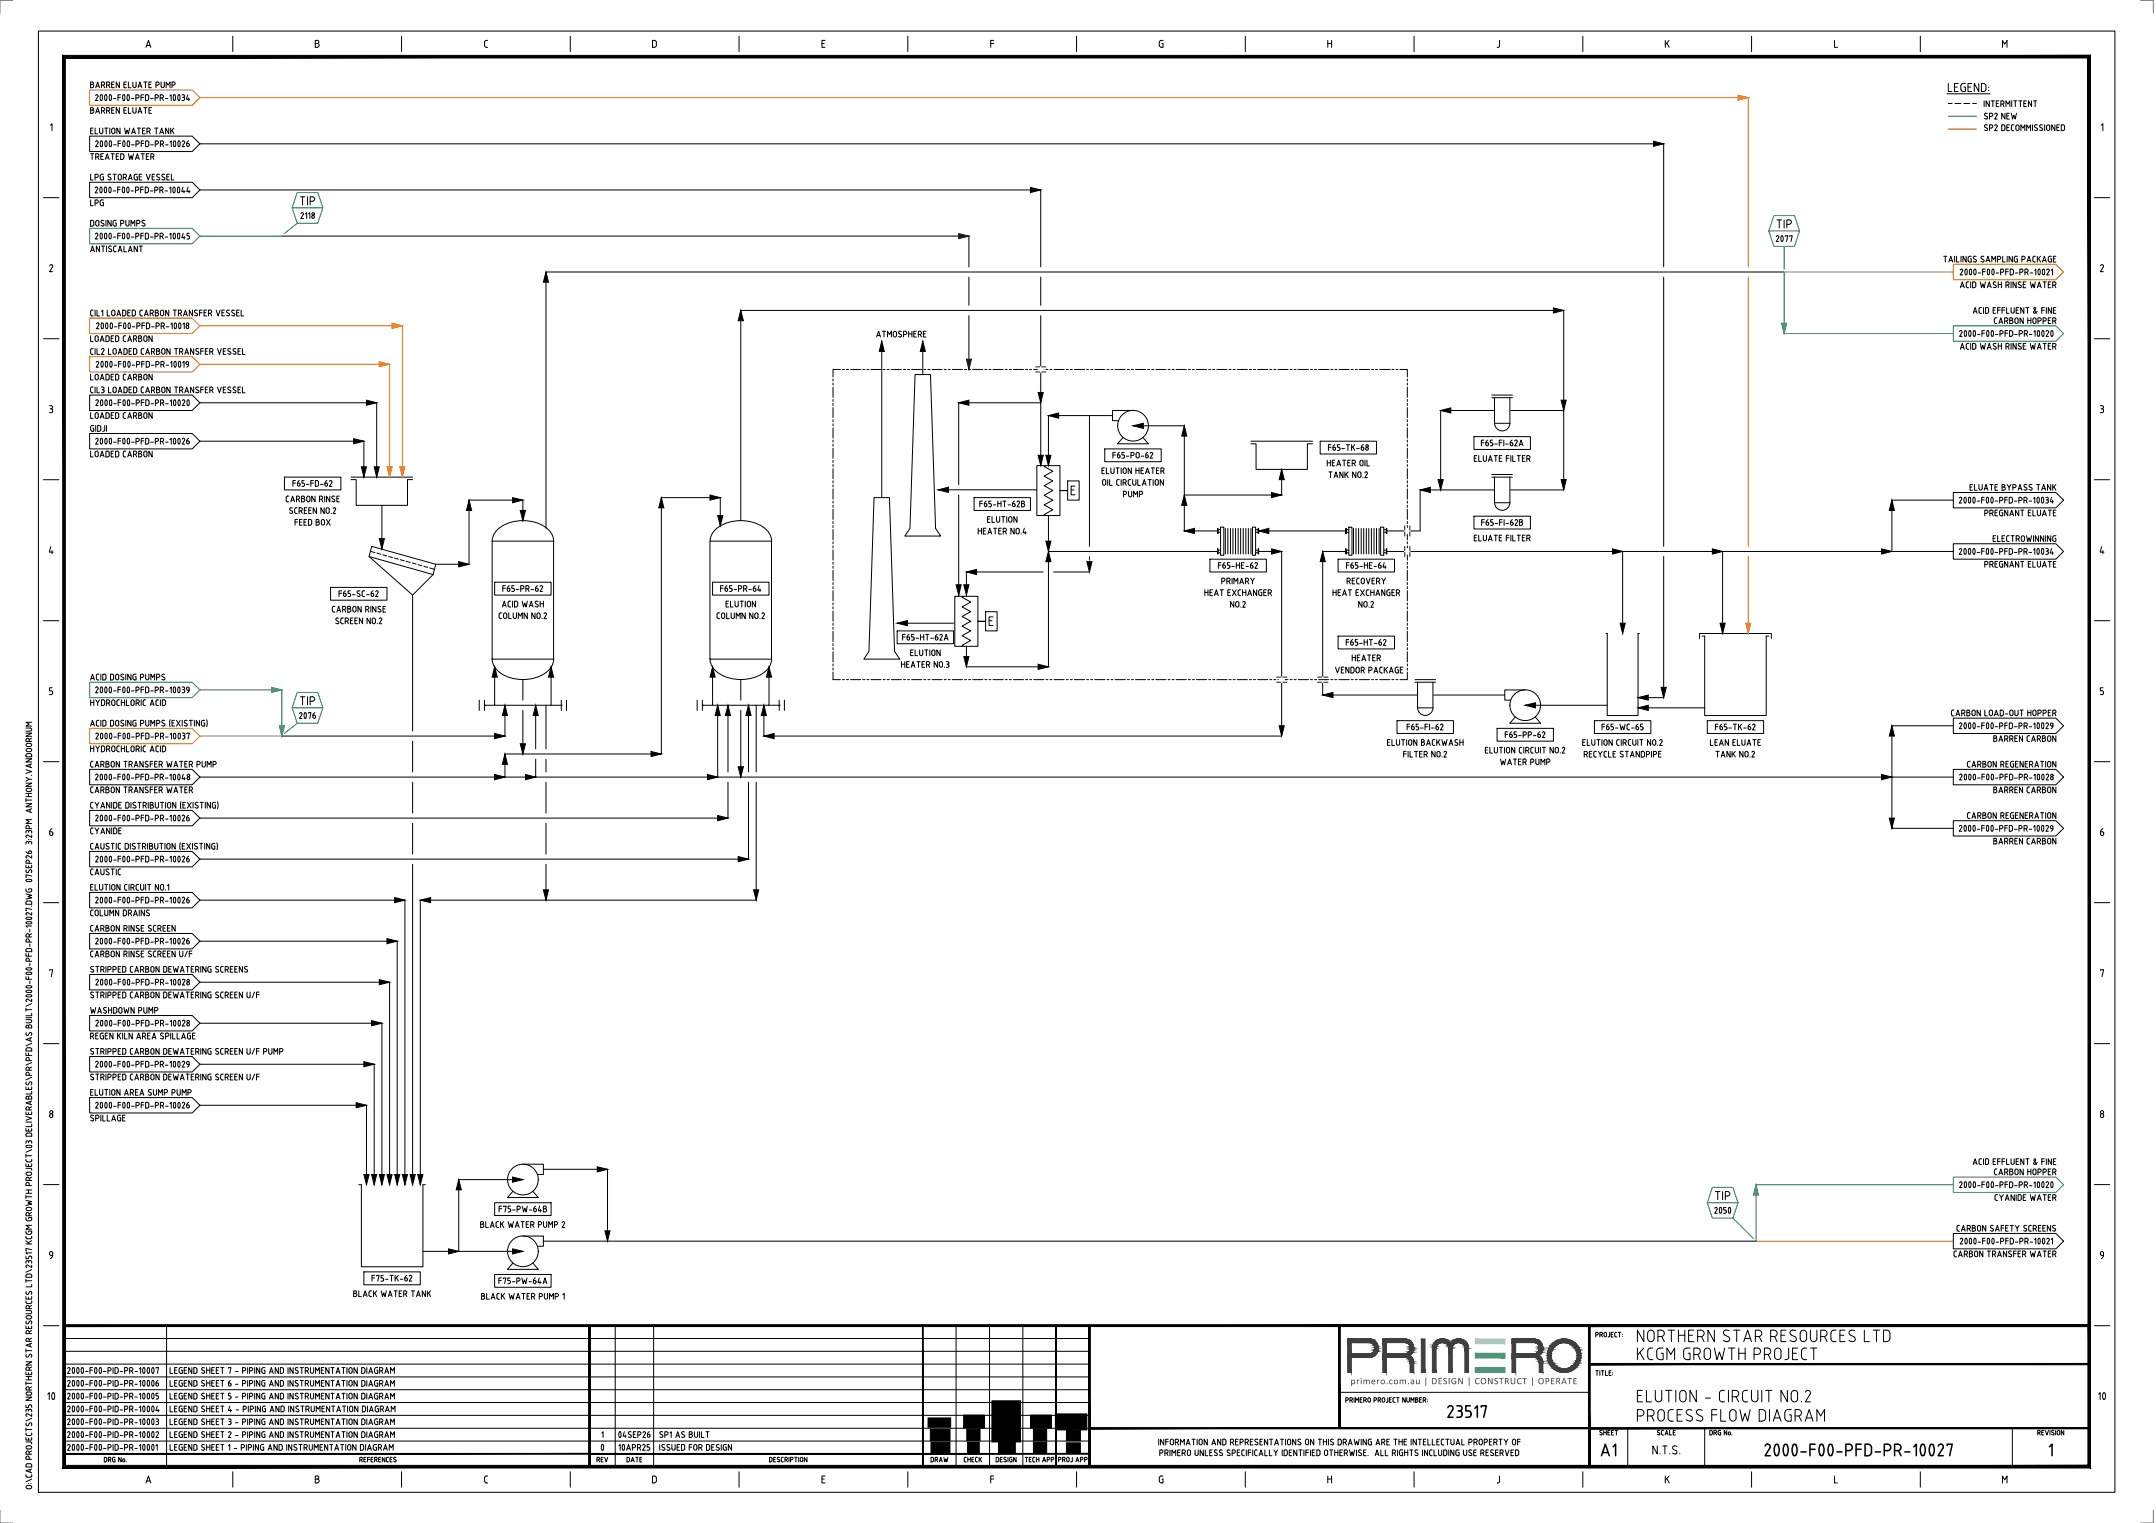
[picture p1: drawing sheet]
<svg xmlns="http://www.w3.org/2000/svg" width="841mm" height="594mm" viewBox="0 0 841 594" stroke-linecap="round" stroke-linejoin="round" font-family="sans-serif">
<defs><g id="words">
<g font-size="7.8">
<text x="638" y="523.6">NORTHERN STAR RESOURCES LTD</text>
<text x="638" y="530.6">KCGM GROWTH PROJECT</text>
<text x="638" y="547.1">ELUTION - CIRCUIT NO.2</text>
<text x="564" y="553.1">23517</text>
<text x="638" y="554.6">PROCESS FLOW DIAGRAM</text>
<text x="624" y="568.1">A1</text>
<text x="687.8" y="568.1">2000-F00-PFD-PR-10027</text>
<text x="798.7" y="568.1">1</text>
</g>
<g font-size="5.9">
<text x="417.3" y="193.2">E</text>
<text x="385.3" y="244.2">E</text>
</g>
<g font-size="5.5">
<text x="759.5" y="35.9">LEGEND:</text>
<text x="116.6" y="80.1">TIP</text>
<text x="692.7" y="89.1">TIP</text>
<text x="116.6" y="275.1">TIP</text>
<text x="668.7" y="468.1">TIP</text>
<text x="644.2" y="567.4">N.T.S.</text>
</g>
<g font-size="4.7">
<text x="56.6" y="18.6">A</text>
<text x="122.5" y="18.6">B</text>
<text x="188.6" y="18.6">C</text>
<text x="254.1" y="18.6">D</text>
<text x="320.2" y="18.6">E</text>
<text x="386" y="18.6">F</text>
<text x="451.7" y="18.6">G</text>
<text x="517.5" y="18.6">H</text>
<text x="583.6" y="18.6">J</text>
<text x="649.1" y="18.6">K</text>
<text x="715.1" y="18.6">L</text>
<text x="780.7" y="18.6">M</text>
<text x="19.2" y="51.1">1</text>
<text x="819.2" y="51.1">1</text>
<text x="18.9" y="106.1">2</text>
<text x="818.9" y="106.1">2</text>
<text x="18.9" y="161.1">3</text>
<text x="818.9" y="161.1">3</text>
<text x="18.8" y="216.1">4</text>
<text x="818.8" y="216.1">4</text>
<text x="18.9" y="271.1">5</text>
<text x="818.9" y="271.1">5</text>
<text x="18.9" y="326.1">6</text>
<text x="818.9" y="326.1">6</text>
<text x="18.9" y="381.1">7</text>
<text x="818.9" y="381.1">7</text>
<text x="18.9" y="436.1">8</text>
<text x="818.9" y="436.1">8</text>
<text x="18.9" y="491.1">9</text>
<text x="818.9" y="491.1">9</text>
<text x="18.2" y="546.1">10</text>
<text x="818.2" y="546.1">10</text>
<text x="56.6" y="578.6">A</text>
<text x="122.5" y="578.6">B</text>
<text x="188.6" y="578.6">C</text>
<text x="254.1" y="578.6">D</text>
<text x="320.2" y="578.6">E</text>
<text x="386" y="578.6">F</text>
<text x="451.7" y="578.6">G</text>
<text x="517.5" y="578.6">H</text>
<text x="583.6" y="578.6">J</text>
<text x="649.1" y="578.6">K</text>
<text x="715.1" y="578.6">L</text>
<text x="780.7" y="578.6">M</text>
</g>
<g font-size="3.9">
<text x="35" y="34.3">BARREN ELUATE PUMP</text>
<text x="36.9" y="39.3">2000-F00-PFD-PR-10034</text>
<text x="773.6" y="41.7">INTERMITTENT</text>
<text x="35" y="44.3">BARREN ELUATE</text>
<text x="773.7" y="46.5">SP2 NEW</text>
<text x="35" y="52.3">ELUTION WATER TANK</text>
<text x="773.7" y="51.1">SP2 DECOMMISSIONED</text>
<text x="36.9" y="57.3">2000-F00-PFD-PR-10026</text>
<text x="35" y="62.3">TREATED WATER</text>
<text x="35" y="70.3">LPG STORAGE VESSEL</text>
<text x="36.7" y="75.3">2000-F00-PFD-PR-10044</text>
<text x="35" y="80.4">LPG</text>
<text x="35" y="88.4">DOSING PUMPS</text>
<text x="117" y="85.4">2118</text>
<text x="36.8" y="93.4">2000-F00-PFD-PR-10045</text>
<text x="692.5" y="94.3">2077</text>
<text x="35" y="98.4">ANTISCALANT</text>
<text x="757.9" y="102.3">TAILINGS SAMPLING PACKAGE</text>
<text x="764.3" y="107.3">2000-F00-PFD-PR-10021</text>
<text x="764.4" y="112.4">ACID WASH RINSE WATER</text>
<text x="35" y="123.3">CIL1 LOADED CARBON TRANSFER VESSEL</text>
<text x="769.4" y="122.4">ACID EFFLUENT &amp; FINE</text>
<text x="37.3" y="128.4">2000-F00-PFD-PR-10018</text>
<text x="341.6" y="131.6">ATMOSPHERE</text>
<text x="764" y="131.3">2000-F00-PFD-PR-10020</text>
<text x="777.6" y="126.3">CARBON HOPPER</text>
<text x="35" y="133.4">LOADED CARBON</text>
<text x="764.4" y="136.4">ACID WASH RINSE WATER</text>
<text x="35" y="138.4">CIL2 LOADED CARBON TRANSFER VESSEL</text>
<text x="37.2" y="143.4">2000-F00-PFD-PR-10019</text>
<text x="35" y="148.4">LOADED CARBON</text>
<text x="35" y="153.3">CIL3 LOADED CARBON TRANSFER VESSEL</text>
<text x="37" y="158.3">2000-F00-PFD-PR-10020</text>
<text x="35" y="163.3">LOADED CARBON</text>
<text x="35" y="168.4">GIDJI</text>
<text x="36.9" y="173.4">2000-F00-PFD-PR-10026</text>
<text x="35" y="178.4">LOADED CARBON</text>
<text x="433.7" y="178.8">F65-PO-62</text>
<text x="517.8" y="175.8">F65-TK-68</text>
<text x="577.5" y="174">F65-FI-62A</text>
<text x="429.5" y="184.9">ELUTION HEATER</text>
<text x="517.4" y="181.9">HEATER OIL</text>
<text x="574.7" y="180.1">ELUATE FILTER</text>
<text x="113.9" y="189.8">F65-FD-62</text>
<text x="429.7" y="189.5">OIL CIRCULATION</text>
<text x="518" y="186.5">TANK NO.2</text>
<text x="768.1" y="191.4">ELUATE BYPASS TANK</text>
<text x="111.3" y="195.9">CARBON RINSE</text>
<text x="381.8" y="197.8">F65-HT-62B</text>
<text x="437.9" y="194">PUMP</text>
<text x="763.9" y="196.4">2000-F00-PFD-PR-10034</text>
<text x="112.6" y="200.5">SCREEN NO.2</text>
<text x="384.9" y="203.9">ELUTION</text>
<text x="773.9" y="201.4">PREGNANT ELUATE</text>
<text x="114.7" y="205">FEED BOX</text>
<text x="381.2" y="208.5">HEATER NO.4</text>
<text x="577.6" y="205.1">F65-FI-62B</text>
<text x="574.7" y="211.1">ELUATE FILTER</text>
<text x="777.1" y="211.3">ELECTROWINNING</text>
<text x="474.9" y="221.8">F65-HE-62</text>
<text x="524.8" y="221.8">F65-HE-64</text>
<text x="763.9" y="216.4">2000-F00-PFD-PR-10034</text>
<text x="773.9" y="221.4">PREGNANT ELUATE</text>
<text x="476.2" y="227.9">PRIMARY</text>
<text x="525.1" y="227.9">RECOVERY</text>
<text x="131.9" y="232.8">F65-SC-62</text>
<text x="195.7" y="230.9">F65-PR-62</text>
<text x="280.7" y="230.9">F65-PR-64</text>
<text x="469.6" y="232.5">HEAT EXCHANGER</text>
<text x="519.6" y="232.5">HEAT EXCHANGER</text>
<text x="129.3" y="238.9">CARBON RINSE</text>
<text x="195.6" y="236.9">ACID WASH</text>
<text x="282.8" y="236.9">ELUTION</text>
<text x="479.6" y="237">NO.2</text>
<text x="529.6" y="237">NO.2</text>
<text x="130.6" y="243.4">SCREEN NO.2</text>
<text x="194.3" y="241.4">COLUMN NO.2</text>
<text x="279.3" y="241.4">COLUMN NO.2</text>
<text x="351.7" y="249.8">F65-HT-62A</text>
<text x="524.8" y="251.9">F65-HT-62</text>
<text x="354.8" y="255.9">ELUTION</text>
<text x="527.1" y="257.9">HEATER</text>
<text x="351.3" y="260.4">HEATER NO.3</text>
<text x="520.6" y="262.7">VENDOR PACKAGE</text>
<text x="35" y="265.4">ACID DOSING PUMPS</text>
<text x="35" y="275.4">HYDROCHLORIC ACID</text>
<text x="36.9" y="270.4">2000-F00-PFD-PR-10039</text>
<text x="116.4" y="280.3">2076</text>
<text x="760.9" y="279.4">CARBON LOAD-OUT HOPPER</text>
<text x="35" y="283.4">ACID DOSING PUMPS (EXISTING)</text>
<text x="548.5" y="284.8">F65-FI-62</text>
<text x="586.8" y="287.8">F65-PP-62</text>
<text x="624.5" y="284.8">F65-WC-65</text>
<text x="668.8" y="284.8">F65-TK-62</text>
<text x="763.9" y="284.4">2000-F00-PFD-PR-10029</text>
<text x="35" y="293.4">HYDROCHLORIC ACID</text>
<text x="37" y="288.3">2000-F00-PFD-PR-10037</text>
<text x="540.9" y="290.9">ELUTION BACKWASH</text>
<text x="579" y="293.9">ELUTION CIRCUIT NO.2</text>
<text x="617" y="290.9">ELUTION CIRCUIT NO.2</text>
<text x="666.8" y="290.9">LEAN ELUATE</text>
<text x="777.4" y="289.4">BARREN CARBON</text>
<text x="35" y="299.4">CARBON TRANSFER WATER PUMP</text>
<text x="547.2" y="295.5">FILTER NO.2</text>
<text x="585" y="298.5">WATER PUMP</text>
<text x="617.6" y="295.5">RECYCLE STANDPIPE</text>
<text x="669" y="295.5">TANK NO.2</text>
<text x="767.1" y="299.4">CARBON REGENERATION</text>
<text x="36.9" y="304.3">2000-F00-PFD-PR-10048</text>
<text x="764" y="304.3">2000-F00-PFD-PR-10028</text>
<text x="35" y="309.4">CARBON TRANSFER WATER</text>
<text x="777.4" y="309.4">BARREN CARBON</text>
<text x="35" y="315.4">CYANIDE DISTRIBUTION (EXISTING)</text>
<text x="36.9" y="320.4">2000-F00-PFD-PR-10026</text>
<text x="767.1" y="319.4">CARBON REGENERATION</text>
<text x="35" y="325.4">CYANIDE</text>
<text x="763.9" y="324.4">2000-F00-PFD-PR-10029</text>
<text x="777.4" y="329.4">BARREN CARBON</text>
<text x="35" y="331.4">CAUSTIC DISTRIBUTION (EXISTING)</text>
<text x="35" y="341.4">CAUSTIC</text>
<text x="36.9" y="336.4">2000-F00-PFD-PR-10026</text>
<text x="35" y="347.4">ELUTION CIRCUIT NO.1</text>
<text x="36.9" y="352.4">2000-F00-PFD-PR-10026</text>
<text x="35" y="357.4">COLUMN DRAINS</text>
<text x="35" y="363.4">CARBON RINSE SCREEN</text>
<text x="36.9" y="368.4">2000-F00-PFD-PR-10026</text>
<text x="35" y="373.4">CARBON RINSE SCREEN U/F</text>
<text x="35" y="379.4">STRIPPED CARBON DEWATERING SCREENS</text>
<text x="35" y="389.4">STRIPPED CARBON DEWATERING SCREEN U/F</text>
<text x="37" y="384.4">2000-F00-PFD-PR-10028</text>
<text x="35" y="395.4">WASHDOWN PUMP</text>
<text x="37" y="400.4">2000-F00-PFD-PR-10028</text>
<text x="35" y="405.4">REGEN KILN AREA SPILLAGE</text>
<text x="35" y="411.4">STRIPPED CARBON DEWATERING SCREEN U/F PUMP</text>
<text x="36.9" y="416.4">2000-F00-PFD-PR-10029</text>
<text x="35" y="421.4">STRIPPED CARBON DEWATERING SCREEN U/F</text>
<text x="35" y="427.4">ELUTION AREA SUMP PUMP</text>
<text x="35" y="437.4">SPILLAGE</text>
<text x="36.9" y="432.4">2000-F00-PFD-PR-10026</text>
<text x="769.4" y="454.4">ACID EFFLUENT &amp; FINE</text>
<text x="777.6" y="458.4">CARBON HOPPER</text>
<text x="764" y="463.4">2000-F00-PFD-PR-10020</text>
<text x="194.4" y="472.9">F75-PW-64B</text>
<text x="668.5" y="473.4">2050</text>
<text x="777.9" y="468.4">CYANIDE WATER</text>
<text x="187.1" y="478.9">BLACK WATER PUMP 2</text>
<text x="763" y="480.4">CARBON SAFETY SCREENS</text>
<text x="764.3" y="485.4">2000-F00-PFD-PR-10021</text>
<text x="761.9" y="490.4">CARBON TRANSFER WATER</text>
<text x="144.7" y="499.8">F75-TK-62</text>
<text x="194.2" y="500.9">F75-PW-64A</text>
<text x="137.6" y="505.9">BLACK WATER TANK</text>
<text x="187.5" y="506.9">BLACK WATER PUMP 1</text>
<text x="26" y="535.9">2000-F00-PID-PR-10007LEGEND SHEET 7 - PIPING AND INSTRUMENTATION DIAGRAM</text>
<text x="26" y="545.9">2000-F00-PID-PR-10005LEGEND SHEET 5 - PIPING AND INSTRUMENTATION DIAGRAM</text>
<text x="26" y="540.9">2000-F00-PID-PR-10006LEGEND SHEET 6 - PIPING AND INSTRUMENTATION DIAGRAM</text>
<text x="26" y="550.9">2000-F00-PID-PR-10004LEGEND SHEET 4 - PIPING AND INSTRUMENTATION DIAGRAM</text>
<text x="26" y="555.9">2000-F00-PID-PR-10003LEGEND SHEET 3 - PIPING AND INSTRUMENTATION DIAGRAM</text>
<text x="26" y="560.8">2000-F00-PID-PR-10002LEGEND SHEET 2 - PIPING AND INSTRUMENTATION DIAGRAM</text>
<text x="234.4" y="560.8">1</text>
<text x="240.9" y="560.8">04SEP26</text>
<text x="257" y="560.8">SP1 AS BUILT</text>
<text x="451.6" y="563.8">INFORMATION AND REPRESENTATIONS ON THIS DRAWING ARE THE INTELLECTUAL PROPERTY OF</text>
<text x="26" y="565.8">2000-F00-PID-PR-10001</text>
<text x="66" y="565.8">LEGEND SHEET 1 - PIPING AND INSTRUMENTATION DIAGRAM</text>
<text x="234.1" y="565.8">0</text>
<text x="241" y="565.8">10APR25</text>
<text x="257" y="565.8">ISSUED FOR DESIGN</text>
<text x="452" y="568">PRIMERO UNLESS SPECIFICALLY IDENTIFIED OTHERWISE. ALL RIGHTS INCLUDING USE RESERVED</text>
<text x="12.5" y="581.2" transform="rotate(-90 12.5 581.2)">O:\CAD PROJECTS\235 NORTHERN STAR RESOURCES LTD\23517 KCGM GROWTH PROJECT\03 DELIVERABLES\PR\PFD\AS BUILT\2000-F00-PFD-PR-10027.DWG 07SEP26 3:23PM ANTHONY.VANDOORNUM</text>
</g>
<text font-size="3.8" fill="#3f3f3f" x="526.8" y="539.9">primero.com.au | DESIGN | CONSTRUCT | OPERATE</text>
<g font-size="3.1">
<text x="622.2" y="521.6">PROJECT:</text>
<text x="622.2" y="536.6">TITLE:</text>
<text x="524.7" y="547.1">PRIMERO PROJECT NUMBER:</text>
<text x="623.7" y="559.8">SHEET</text>
<text x="646.2" y="559.8">SCALE</text>
<text x="666.7" y="559.8">DRG No.</text>
<text x="794.6" y="559.8">REVISION</text>
<text x="40.4" y="570.3">DRG No.</text>
<text x="140" y="570.3">REFERENCES</text>
<text x="232.6" y="570.3">REV</text>
<text x="244.3" y="570.3">DATE</text>
<text x="299.9" y="570.3">DESCRIPTION</text>
<text x="362.9" y="570.3">DRAW</text>
<text x="375.8" y="570.3">CHECK</text>
<text x="388.3" y="570.3">DESIGN</text>
<text x="399.6" y="570.3">TECH APP</text>
<text x="412.6" y="570.3">PROJ APP</text>
</g>
</g></defs>
<g fill="none" stroke="#000" stroke-width=".39">
<path d="M15 12.1h810v570h-810zM759.5 36.6h16.8M35 53.1h40l3 3-3 3h-40zM78 56.1h571v48M760 40.4h1.5M762.6 40.4h2.3M766.1 40.4h2.2M769.5 40.4h1.5M35 71.1h40l3 3-3 3h-40zM78 74.1h328v30M109.9 92.1h268.1v12M378 108.1v11"/>
<path d="M406 108.1v11M649 108.1v105M696 106.1h-483v100M344 133.1v61M360 133.1v13M378 123.1v21M406 123.1v58.5M35 154.1h40l3 3-3 3h-40zM78 157.1h68.9v29M325 147.8v.8M325 149.5v.7M325 151v4"/>
<path d="M325 155.8v.8M325 157.4v.8M325 159v3.9M327.8 144.1h-2.8v2.9M328.6 144.1h.8M330.2 144.1h.8M331.8 144.1h3.9M336.5 144.1h.9M338.2 144.1h.7M339.7 144.1h4M344.5 144.1h.8M346.1 144.1h.8"/>
<path d="M347.7 144.1h3.9M352.4 144.1h.8M354 144.1h.8M355.6 144.1h4M357 146.1h6l2 60 1.9 3h-13.9l2-3zM360.4 144.1h.7M361.9 144.1h.9M363.6 144.1h3.9M368.3 144.1h.8M369.9 144.1h.8M371.5 144.1h4M376.3 144.1h.7"/>
<path d="M377.8 144.1h.8M379.4 144.1h4M384.2 144.1h.8M385.8 144.1h.7M387.3 144.1h4M392.1 144.1h.8M393.7 144.1h.8M395.3 144.1h3.9M400 144.1h.9M401.7 144.1h.7M403.2 144.1h4M406 157.1h-32v32"/>
<path d="M408 144.1h.8M409.6 144.1h.8M411.2 144.1h3.9M415.9 144.1h.8M417.5 144.1h.8M419.1 144.1h4M423.9 144.1h.7M425.4 144.1h.9M427.1 144.1h3.9M431.8 144.1h.8M433.4 144.1h.8M435 144.1h4"/>
<path d="M439.8 144.1h.7M441.3 144.1h.8M442.9 144.1h4M447.7 144.1h.8M449.3 144.1h.7M450.8 144.1h4M455.6 144.1h.8M457.2 144.1h.8M458.8 144.1h3.9M463.5 144.1h.9M465.2 144.1h.7M466.7 144.1h4"/>
<path d="M471.5 144.1h.8M473.1 144.1h.8M474.7 144.1h3.9M479.4 144.1h.8M481 144.1h.8M482.6 144.1h4M487.4 144.1h.8M488.9 144.1h.9M490.6 144.1h3.9M495.3 144.1h.8M496.9 144.1h.8M498.5 144.1h4"/>
<path d="M503.3 144.1h.8M504.8 144.1h.8M506.4 144.1h4M511.2 144.1h.8M512.8 144.1h.8M514.3 144.1h4M519.1 144.1h.8M520.7 144.1h.8M522.3 144.1h4M527 144.1h.9M528.7 144.1h.8M530.2 144.1h4"/>
<path d="M535 144.1h.8M536.6 144.1h.8M538.2 144.1h4M542.9 144.1h.8M544.5 144.1h.8M546.1 144.1h2.9v2.9M549 147.8v.8M549 149.5v.7M549 151v4M549 155.8v.8M549 157.4v.8M549 159v3.9"/>
<path d="M582 155.1h8M582 154.1h8M583 155.1v10h6M589 155.1v10M35 169.1h40l3 3-3 3h-40zM78 172.1h63.9v14M325 163.7v.8M325 165.3v.8M325 166.9v4M325 171.7v.7M325 173.2v.8M325 174.9v3.9"/>
<path d="M325 179.6v.8M425 162.1v51M431 175.1h22v5h-22zM434 162.1h-25v19.5M438.1 170.7l-2.2 2.4h12.1l-2.1-2.4M442 160.1h-8v4h2.3M442 166.1h20v41h13M488 173.1h2v10h20v-10h2M488 172.1h24M515 172.1h22v5h-22zM549 163.7v.8M549 165.3v.8"/>
<path d="M549 166.9v4M549 171.7v.7M549 173.2v.8M549 174.9v3.9M549 179.6v.8M575 170.3h22v5h-22zM583 165.1a2.98 2.98 0 0 0 3 3 2.98 2.98 0 0 0 3-3M610 160.1h-48v31M111 186.1h22v5h-22zM136.9 187.1h2v10h20.1v-10h2M136.9 186.1h24.1M149 197.1v17"/>
<path d="M325 181.2v.8M325 182.8v3.9M325 187.6v.8M325 189.1v.8M325 190.7v4M325 195.5v.8M325 197.1v.8M325 198.6v4M341 194.1h6l2 60 2 3h-14l2-3zM366 191.1h38.5M374 193.1v39.5M380 194.1h22v5h-22z"/>
<path d="M404.5 181.6h9v19.5h-9zM407.9 181.6l-.6 .4 3.4 1.8-3.4 1.9 3.4 1.9-3.4 1.9 3.4 1.8-3.4 1.9 3.4 1.9-3.4 1.8 3.4 2-3.4 1.8 .7 .4M416.5 191.4h-3h3M500 183.1v10h-38M549 181.2v.8M549 182.8v3.9M549 187.6v.8M549 189.1v.8M549 190.7v4M549 195.5v.8M549 197.1v.8M549 198.6v4"/>
<path d="M582 186.1h8M582 185.1h8M583 186.1v10h6M583 196.1a2.98 2.98 0 0 0 3 3 2.98 2.98 0 0 0 3-3M589 186.1v10M762 195.1h-24v20M762 192.1h40l3 3-3 3h-40zM144 217.1l17 15M144.5 215.1l1.8 .4M147 215.7l1.5 .5M149.3 216.4l1.5 .4M151.6 217.1l1.5 .4"/>
<path d="M153.9 217.7l1.5 .4M156.2 218.3l1.5 .5M158.5 219l1.5 .4M160.8 219.6l1.5 .4M192 211.1a8.8 8.8 0 0 1 7.6-7.5 15.1 15.1 0 0 1 15 3.7 6 6 0 0 1 1.4 3.8M192 211.1h23.9v46h-23.9zM204 203.1v-8h-21v25h-13M276.9 211.1h24v46h-24zM277 211.1a8.8 8.8 0 0 1 7.7-7.5 15.1 15.1 0 0 1 14.9 3.7 6 6 0 0 1 1.4 3.8M281 205.1v-11h-23v100h-61v9M289 203.1v-82h321v70h-56v16h-13M325 203.4v.8"/>
<path d="M325 205v.8M325 206.6v4M325 211.3v.8M325 213v.8M325 214.5v4M325 219.3v.8M409 201.1v59h-32v-8M409 215.1h66M472 218.1h22v5h-22zM475 214.1l.1 2zM475 206.1l.1 2zM475.1 206.6h1"/>
<path d="M475.1 215.6h1M475.1 214.6h1M475.1 207.6h1M476.1 205.6h1.3v11h-1.3zM478 206.1v10M479 206.1v10M480 206.1v10M480.9 206.1v10M482 206.1v10M483 206.1v10M484 206.1v10M485 206.1v10"/>
<path d="M486 206.1v10M487 206.1v10M488 206.1v10M488.6 205.6h1.2v11h-1.2zM489.8 206.6h1M489.8 215.6h1M489.8 214.6h1M489.8 207.6h1M490.8 214.1h.2v2h-.2zM490.8 206.1h.2v2h-.2zM491 207.1h34M491 215.1h9v72h-202v-12"/>
<path d="M522 218.1h22v5h-22zM525 215.1h-9v56h71M525 214.1l.1 2zM525 206.1l.1 2zM525.1 206.6h1.1M525.1 215.6h1.1M525.1 214.6h1.1M525.1 207.6h1.1M526.2 205.6h1.2v11h-1.2zM528 206.1v10M529 206.1v10M530 206.1v10"/>
<path d="M531 206.1v10M532 206.1v10M533 206.1v10M534 206.1v10M535 206.1v10M536 206.1v10M537 206.1v10M538 206.1v10M538.6 205.6h1.2v11h-1.2zM539.8 206.6h1M539.8 215.6h1M539.8 214.6h1"/>
<path d="M539.8 207.6h1M540.8 214.1l.2 2zM540.8 206.1l.2 2zM541 215.1h221M549 203.4v.8M549 205v.8M549 206.6v4M549 211.3v.8M549 213v.8M549 214.5v4M549 219.3v.8M575 201.4h22v4.9h-22z"/>
<path d="M633 215.1v32M649 217.1v55h-10M672 215.1v32M762 212.1h40l3 3-3 3h-40zM128.9 229.1h22.1v5h-22.1zM161 232.1v53M163.1 220.3l1.5 .4M165.4 220.9l1.5 .4M167.6 221.5l1.8 .6M170 220.1l-25-7-1 4 25 7M170 220.1l-1 4-8 8M193 227.1h22v5h-22z"/>
<path d="M278 227.1h22v5h-22zM325 220.9v.8M325 222.5v4M325 227.2v.8M325 228.8v.8M325 230.4v4M325 235.2v.8M325 236.7v.8M325 238.4v3.9M372.4 232.6h9.1v19.5h-9.1zM375.9 232.6l-.6 .4 3.4 1.8-3.4 1.9 3.4 1.9-3.4 1.9 3.4 1.8-3.4 1.9 3.4 1.9-3.4 1.9 3.4 1.8-3.4 1.9 .7 .4M407 223.1h-30v9"/>
<path d="M411 223.1h14M549 220.9v.8M549 222.5v4M549 227.2v.8M549 230.4v4M549 235.2v.8M549 236.7v.8M549 238.4v3.9M192 257.1a8.8 8.8 0 0 0 7.6 7.4 15.1 15.1 0 0 0 15-3.7 6 6 0 0 0 1.4-3.7M277 257.1a8.8 8.8 0 0 0 7.7 7.4 15.1 15.1 0 0 0 14.9-3.7 6 6 0 0 0 1.4-3.7M325 243.1v.8M325 244.7v.8"/>
<path d="M325 246.3v3.9M325 251.1v.8M325 252.6v.8M325 254.2v4M325 259v.8M350 243.1h22M350 246.1h22v5h-22zM384.5 242.4h-3h3M522 248.1h22v5h-22zM549 243.1v.8M549 244.7v.8M549 246.3v3.9"/>
<path d="M549 251.1v.8M549 252.6v.8M549 254.2v4M626.5 247.1h.5v32h12v-32h.5M663 249.1v-2h28v2M664 248.1h1v31h24v-31h1M186.9 273.1v4M189 275.1h.1M189 275.1h4M189 273.1v4M193 260.1v15h22v-15M197 275.1v12h-87.1"/>
<path d="M204 265.1v8M204 277.1v17M209 275.1v17M213 275.1v17M215 275.1h3.9M218.9 275.1h.1M218.9 273.1v4M221 273.1v4M271.9 273.1v4M274 275.1h.1M274 275.1h4M274 273.1v4"/>
<path d="M278 260.1v15h22v-15M280 275.1v28M284 275.1v26M289 265.1v8M289 277.1v26M292 275.1v26M295 275.1v26M300 275.1h4M304 275.1h.1M304 273.1v4M306 273.1v4M325 262.1v3h2.8"/>
<path d="M325 260.6v.8M328.6 265.1h.8M330.2 265.1h.8M331.8 265.1h3.9M336.5 265.1h.9M338.2 265.1h.7M339.7 265.1h4M344.5 265.1h.8M346.1 265.1h.8M347.7 265.1h3.9M352.4 265.1h.8M354 265.1h.8"/>
<path d="M355.6 265.1h4M360.4 265.1h.7M361.9 265.1h.9M363.6 265.1h3.9M368.3 265.1h.8M369.9 265.1h.8M371.5 265.1h4M376.3 265.1h.7M377.8 265.1h.8M379.4 265.1h4M384.2 265.1h.8M385.8 265.1h.7"/>
<path d="M387.3 265.1h4M392.1 265.1h.8M393.7 265.1h.8M395.3 265.1h3.9M400 265.1h.9M401.7 265.1h.7M403.2 265.1h4M408 265.1h.8M409.6 265.1h.8M411.2 265.1h3.9M415.9 265.1h.8M417.5 265.1h.8"/>
<path d="M419.1 265.1h4M423.9 265.1h.7M425.4 265.1h.9M427.1 265.1h3.9M431.8 265.1h.8M433.4 265.1h.8M435 265.1h4M439.8 265.1h.7M441.3 265.1h.8M442.9 265.1h4M447.7 265.1h.8M449.3 265.1h.7"/>
<path d="M450.8 265.1h4M455.6 265.1h.8M457.2 265.1h.8M458.8 265.1h3.9M463.5 265.1h.9M465.2 265.1h.7M466.7 265.1h4M471.5 265.1h.8M473.1 265.1h.8M474.7 265.1h3.9M479.4 265.1h.8M481 265.1h.8"/>
<path d="M482.6 265.1h4M487.4 265.1h.8M488.9 265.1h.9M490.6 265.1h3.9M495.3 265.1h.8M496.9 265.1h.8M498.5 265.1h4M503.3 265.1h.8M504.8 265.1h.8M506.4 265.1h4M511.2 265.1h.8M512.8 265.1h.8"/>
<path d="M514.3 265.1h4M519.1 265.1h.8M520.7 265.1h.8M522.3 265.1h4M527 265.1h.9M528.7 265.1h.8M530.2 265.1h4M535 265.1h.8M536.6 265.1h.8M538.2 265.1h4M542.9 265.1h.8M544.5 265.1h.8"/>
<path d="M549 262.1v3h-2.9M552 266.1h8M552 265.1h8M553 266.1v10h6M553 276.1a2.98 2.98 0 0 0 3 3 2.98 2.98 0 0 0 3-3M559 266.1v10M591.1 279.7l-2.1 2.4h12l-2.1-2.4M595 269.1h-8v4h2.3M595 275.1h32M639 276.1h26M161 289.1v12M209 296.1v7"/>
<path d="M213 296.1v5M545 281.1h22v5h-22zM584 284.1h22v5h-22zM622 281.1h22v5h-22zM666 281.1h22v5h-22zM762 283.1h-24v40h24M762 280.1h40l3 3-3 3h-40zM35 300.1h40l3 3-3 3h-40zM35 316.1h40l3 3-3 3h-40zM78 303.1h684M161 305.1v12M213 305.1v12"/>
<path d="M284 305.1v14h-206M292 305.1v30h-214M295 305.1v46h-131v111M762 300.1h40l3 3-3 3h-40zM35 332.1h40l3 3-3 3h-40zM161 321.1v12M161 337.1v125M213 321.1v12M213 337.1v14M762 320.1h40l3 3-3 3h-40zM35 348.1h40l3 3-3 3h-40zM78 351.1h79.9v111"/>
<path d="M35 364.1h40l3 3-3 3h-40zM78 367.1h76.9v95M35 380.1h40l3 3-3 3h-40zM35 396.1h40l3 3-3 3h-40zM78 399.1h71v63M78 383.1h74v79M35 412.1h40l3 3-3 3h-40zM78 415.1h68v47M35 428.1h40l3 3-3 3h-40zM78 431.1h65v31M204 454.1h8v4h-2.4M212 456.1h25v28"/>
<path d="M140 462.1h1v32h24v-32h.9M193 469.2h22v4.9h-22zM200.1 464.7l-2.1 2.4h12l-2.1-2.4M204 460.1h-25.1v28M141.9 496.1h22.1v5.1h-22.1zM165 488.1h39M193 497.1h22v5h-22zM200.1 492.7l-2.1 2.4h12l-2.1-2.4M204 482.1h8v4h-2.4M212 484.1h473M762 481.1h40l3 3-3 3h-40z"/>
<circle cx="442" cy="166.1" r="6"/>
<circle cx="595" cy="275.1" r="6"/>
<circle cx="204" cy="460.1" r="6"/>
<circle cx="204" cy="488.1" r="6"/>
</g>
<g fill="none" stroke="#ec6e0e" stroke-width=".39">
<path d="M35 35.1h40l3 3-3 3h-40zM78 38.1h604v66M682 108.1v105M696 106.1h66M762 103.1h40l3 3-3 3h-40zM35 139.1h40l3 3-3 3h-40zM35 124.1h40l3 3-3 3h-40zM78 127.1h79v59M78 142.1h74v44M682 217.1v30M35 284.1h40l3 3-3 3h-40zM78 287.1h31.9"/>
<path d="M685 484.1h77"/>
</g>
<g fill="#000" stroke="#000" stroke-width=".39">
<path d="M645 55.1l4 1-4 1zM402 73.1l4 1-4 1zM213 106.1l1 4h-2zM289 121.1l1 4h-2zM344 133.1l1 4h-2zM360 133.1l1 4h-2zM606 120.1l4 1-4 1zM143 156.1l3.9 1-3.9 1zM374 157.1l4-1v2zM405 153.1h2l-1 4zM138 171.1l3.9 1-3.9 1zM409 162.1l4-1v2z"/>
<path d="M442 166.1l4-1v2zM462 166.1l1 4h-2zM562 160.1l4-1v2zM609 156.1h2l-1 4zM141 182.1h2l-1.1 4zM146 182.1h2l-1.1 4zM183 195.1l1 4h-2.1zM199.9 194.1l4.1 1-4.1 1zM258 194.1l1 4h-2zM276.9 193.1l4.1 1-4.1 1zM366 191.1l4-1.1v2.1zM405 177.6h2l-1 4z"/>
<path d="M408 177.6h2l-1 4zM462 193.1l1 4h-2zM500 183.1l1 4h-2zM496 192.1l4 1-4 1zM554 191.1l4-1v2zM561 187.1h2l-1 4zM609 187.1h2l-1 4zM738 195.1l1 4h-2zM148 210.1h1.9l-.9 4zM202.9 199.1h2.1l-1 4zM280 201.1h2l-1 4zM408 211.1h2l-1 4z"/>
<path d="M409 215.1l1 4h-2zM462 207.1l4-1v2zM491 207.1l4-1v2zM496 214.1l4 1-4 1zM516 215.1l1 4h-2zM629 214.1l4 1-4 1zM668 214.1l4 1-4 1zM734 214.1l4 1-4 1zM178.9 219.1l4.1 1-4.1 1zM373 228.1h1.9l-.9 4zM377 223.1l4-1v2zM376 228.1h2l-1 4z"/>
<path d="M424 219.1h2l-1 4zM350 243.1l3.9-1v2zM632 243.1h2l-1 4zM671 243.1h2l-1 4zM193 260.1l1 4h-2zM197 275.1l1 4h-2zM209 275.1l1 4h-2zM215 260.1l.9 4h-1.9zM278 260.1l1 4h-2zM280 275.1l1 4h-2zM284 275.1l.9 4h-1.9zM292 275.1l1 4h-2z"/>
<path d="M298 275.1l1 4h-2zM300 260.1l.9 4h-1.9zM376 256.1h2l-1 4zM405 259.1l4 1-4 1zM516 271.1l4-1v2zM595 275.1l4-1v2zM639 272.1l4-1v2zM639 276.1l4-1v2zM648 268.1h2l-1 4zM193 286.1l4 1-4 1zM197 294.1l1 4h-2zM202.9 290.1h2.1l-1 4z"/>
<path d="M254 293.1l4 1-4 1zM298 287.1l4-1v2zM499 283.1h2l-1 4zM738 283.1l1 4h-2zM193 302.1l4 1-4 1zM205 302.1l4 1-4 1zM276 302.1l4 1-4 1zM280 318.1l4 1-4 1zM288 299.1h2l-1 4zM734 302.1l4 1-4 1zM288 334.1l4 1-4 1zM737 319.1h2l-1 4z"/>
<path d="M154 350.1l3.9 1-3.9 1zM164 351.1l4-1v2zM212 347.1h2l-1 4zM294 347.1h2l-1 4zM151 366.1l3.9 1-3.9 1zM144.9 398.1l4.1 1-4.1 1zM148 382.1l4 1-4 1zM141.9 414.1l4.1 1-4.1 1zM138.9 430.1l4.1 1-4.1 1zM233 455.1l4 1-4 1zM141.9 458.1h2.1l-1 4zM144.9 458.1h2l-.9 4z"/>
<path d="M148 458.1h1.9l-.9 4zM151 458.1h2l-1 4zM154 458.1h2l-1.1 4zM157 458.1h2l-1.1 4zM160 458.1h2l-1 4zM162.9 458.1h2.1l-1 4zM178.9 460.1l1.1 4h-2zM199.9 459.1l4.1 1-4.1 1.1zM175 487.1l3.9 1-3.9 1zM199.9 487.1l4.1 1-4.1 1zM236 480.1h2l-1 4z"/>
</g>
<g fill="#ec6e0e" stroke="#ec6e0e" stroke-width=".39">
<path d="M156 182.1h1.9l-.9 4z"/>
<path d="M681 243.1h2l-1 4z"/>
<path d="M678 37.1l4 1-4 1z"/>
<path d="M153 126.1l4 1-4 1z"/>
<path d="M151 182.1h2l-1 4z"/>
<path d="M148 141.1l4 1-4 1z"/>
</g>
<g fill="none" stroke="#1a1a1a" stroke-width=".39">
<path d="M289 121.1v2M404 145.1h1.6M404 143.1h1.6M406.4 145.1h1.6M406.4 143.1h1.6M425 217.1v1.4M425 219.3v1.6M548 205.1v1.6M548 207.5v1.6M548 213.1v1.6M548 215.5v1.6M550 205.1v1.6"/>
<path d="M550 207.5v1.6M550 213.1v1.6M550 215.5v1.6M425 221.7v1.4M498 266.1h1.6M498 264.1h1.6M500.4 266.1h1.6M500.4 264.1h1.6M514 266.1h1.6M514 264.1h1.6M516.4 266.1h1.6M516.4 264.1h1.6"/>
</g>
<path d="M405 145.1h2M583 159.1h6M583 190.1h6M548 206.1v2M548 214.1v2M499 266.1h2M515 266.1h2M553 270.1h6" fill="none" stroke="#fff" stroke-width=".39"/>
<g fill="#fff" stroke="#fff" stroke-width=".39">
<path d="M583 190.1v2h6zM583 190.1h6v2z"/>
<path d="M553 270.1v2h6zM553 270.1h6v2z"/>
<path d="M515 264.1h2l-2 2zM517 264.1l-2 2h2z"/>
<path d="M583 159.1v2h6zM583 159.1h6v2z"/>
<path d="M499 264.1h2l-2 2zM501 264.1l-2 2h2z"/>
<path d="M548 214.1h2v2zM548 214.1v2h2z"/>
<path d="M548 206.1h2v2zM548 206.1v2h2z"/>
<path d="M405 143.1h2l-2 2zM407 143.1l-2 2h2z"/>
</g>
<g fill="none" stroke="#00954a" stroke-width=".39">
<path d="M760 45.4h11M35 89.1h40l3 3-3 3h-40zM78 92.1h31.9M114 81.1h11.9l-1.9 6h-8l-2-6 2-6h8l1.9 6M116 87.1l-5 4M690 90.1h12l-2 6h-8l-2-6 2-6h8l2 6M696 96.1v9M696 106.1v24h66M762 127.1h40l3 3-3 3h-40zM78 269.1l-3 3h-40v-6h40l3 3h31.9v18M114 276.1h11.9l-1.9 6h-8l-2-6 2-6h8l1.9 6M116 282.1l-5 4"/>
<path d="M762 459.1h40l3 3-3 3h-40zM666 469.2h12l-2 5.9h-8l-2-5.9 2-6.1h8l2 6.1M676 475.1l8 8M762 462.1h-77v22"/>
</g>
<g fill="#00954a" stroke="#00954a" stroke-width=".39">
<path d="M695 126.1h2l-1 4z"/>
<path d="M106 268.1l3.9 1-3.9 1z"/>
<path d="M109 283.1h2l-1.1 4z"/>
<path d="M685 462.1l1 4h-2z"/>
</g>
<g fill="#1a1a1a" stroke="#1a1a1a" stroke-width=".39">
<path d="M377 140.1h2l-1 4z"/>
<path d="M374 91.1l4 1-4 1z"/>
</g>
<path d="M760 50.3h11" fill="none" stroke="#ff7f00" stroke-width=".39"/>
<g fill="#3f3f3f" stroke="#3f3f3f" stroke-width=".39">
<path d="M568.5 522.3h1z"/>
<path d="M609.1 522.4h2.1z"/>
<path d="M608.1 535.1h4l-.9 .2z"/>
<path d="M525.7 522.3h9.2zM525.7 522.3h9.2z"/>
<path d="M525.7 522.3l9.8 .2zM525.7 522.3l9.8 .2z"/>
<path d="M525.7 522.5l10.4 .3-.6-.3zM525.7 522.5l10.4 .3h-10.4z"/>
<path d="M525.7 522.8l10.9 .4-.5-.4zM525.7 522.8l10.9 .4h-10.9z"/>
<path d="M525.7 523.2l11.3 .5-.4-.5zM525.7 523.2l11.3 .5h-11.3z"/>
<path d="M525.7 523.7h11.3zM525.7 523.7h11.3z"/>
<path d="M534.3 523.7h2.7zM534.3 523.7h2.7z"/>
<path d="M534.6 523.7l2.4 .1zM534.6 523.7l2.4 .1z"/>
<path d="M535 523.8l2.2 .2zM535 523.8l2.2 .2z"/>
<path d="M535.3 524l2 .3-.1-.3zM535.3 524l2 .3h-1.7zM535.6 524.3h1.7zM535.6 524.3h1.7z"/>
<path d="M535.6 524.3l1.8 .3-.1-.3zM535.6 524.3l1.8 .3h-1.6z"/>
<path d="M535.8 524.6l1.7 .3-.1-.3zM535.8 524.6l1.7 .3h-1.5z"/>
<path d="M536 524.9h1.5zM536 524.9h1.5z"/>
<path d="M536 524.9l1.6 .4-.1-.4zM536 524.9l1.6 .4h-1.4z"/>
<path d="M536.2 525.3l1.4 .2v-.2zM536.2 525.3l1.4 .2h-1.4z"/>
<path d="M536.2 525.5l1.4 .2zM536.2 525.5l1.4 .2z"/>
<path d="M536.2 525.7l1.4 .3v-.3zM536.2 525.7l1.4 .3h-1.4z"/>
<path d="M536.2 526l1.4 .2zM536.2 526l1.4 .2z"/>
<path d="M536.2 526.2l1.4 .3v-.3zM536.2 526.2l1.4 .3h-1.4z"/>
<path d="M536.2 526.5l1.3 .4 .1-.4zM536.2 526.5l1.3 .4h-1.5zM536 526.9h1.5zM536 526.9h1.5z"/>
<path d="M536 526.9l1.4 .3 .1-.3zM536 526.9l1.4 .3h-1.6z"/>
<path d="M535.8 527.2l1.5 .3 .1-.3zM535.8 527.2l1.5 .3h-1.7zM535.6 527.5h1.7zM535.6 527.5h1.7z"/>
<path d="M535.6 527.5l1.6 .2 .1-.2zM535.3 527.7l.3-.2 1.6 .2z"/>
<path d="M535.3 527.7l1.7 .2 .2-.2zM535 527.9l.3-.2 1.7 .2z"/>
<path d="M535 527.9h2zM534.6 528h2.4z"/>
<path d="M534.6 528h2.4zM534.3 528h2.7z"/>
<path d="M525.7 523.7l1.4 4.3v-4.3zM525.7 523.7l1.4 4.3h-1.4z"/>
<path d="M525.7 528h11.3zM525.7 528h11.3z"/>
<path d="M525.7 528l10.9 .5 .4-.5zM525.7 528l10.9 .5h-10.9z"/>
<path d="M525.7 528.5l10.4 .4 .5-.4zM525.7 528.5l10.4 .4h-10.4z"/>
<path d="M525.7 528.9l9.8 .3 .6-.3zM525.7 528.9l9.8 .3h-9.8z"/>
<path d="M525.7 529.2h9.8zM525.7 529.2l9.2 .2z"/>
<path d="M525.7 529.4h9.2zM525.7 529.4l8.6 .1z"/>
<path d="M525.7 529.5l1.4 5.9v-5.9zM525.7 529.5l1.4 5.9h-1.4z"/>
<path d="M539.4 522.3h9.4zM539.4 522.3h9.4z"/>
<path d="M539.4 522.3l10 .2-.6-.2zM539.4 522.3l10 .2h-10z"/>
<path d="M539.4 522.5l10.6 .3-.6-.3zM539.4 522.5l10.6 .3h-10.6z"/>
<path d="M539.4 522.8l11.1 .5-.5-.5zM539.4 522.8l11.1 .5h-11.1z"/>
<path d="M539.4 523.3l11.4 .4-.3-.4zM539.4 523.3l11.4 .4h-11.4z"/>
<path d="M548.1 523.7h2.7zM548.1 523.7h2.7z"/>
<path d="M548.5 523.7l2.4 .1zM548.5 523.7l2.4 .1z"/>
<path d="M548.7 523.8h2.2zM548.7 523.8h2.2z"/>
<path d="M548.8 523.8l2.2 .2zM548.8 523.8l2.2 .2z"/>
<path d="M549.1 524l2 .3-.1-.3zM549.1 524l2 .3h-1.7z"/>
<path d="M549.4 524.3l1.8 .1zM549.4 524.3l1.8 .1z"/>
<path d="M549.5 524.4l1.7 .2zM549.5 524.4l1.7 .2z"/>
<path d="M549.7 524.6l1.6 .3-.1-.3zM549.7 524.6l1.6 .3h-1.5z"/>
<path d="M549.8 524.9l1.6 .2zM549.8 524.9l1.6 .2z"/>
<path d="M549.9 525.1l1.5 .2v-.2zM549.9 525.1l1.5 .2h-1.4z"/>
<path d="M550 525.3l1.5 .4-.1-.4zM550 525.3l1.5 .4h-1.5z"/>
<path d="M550 525.7l1.5 .1zM550 525.7l1.5 .1z"/>
<path d="M550 525.8l1.4 .2 .1-.2zM550 525.8l1.4 .2h-1.4z"/>
<path d="M550 526l1.4 .4v-.4zM550 526l1.4 .4h-1.4z"/>
<path d="M550 526.4l1.4 .1zM550 526.4l1.4 .1z"/>
<path d="M550 526.5l1.3 .4 .1-.4zM550 526.5l1.3 .4h-1.5z"/>
<path d="M549.8 526.9l1.5 .2v-.2zM549.8 526.9l1.5 .2h-1.6z"/>
<path d="M549.7 527.1h1.6zM549.7 527.1l1.5 .1z"/>
<path d="M549.7 527.2l1.4 .3 .1-.3zM549.7 527.2l1.4 .3h-1.7z"/>
<path d="M549.4 527.5l1.6 .2 .1-.2zM549.1 527.7l.3-.2 1.6 .2z"/>
<path d="M549.1 527.7h1.9zM549.1 527.7h1.9z"/>
<path d="M549.1 527.7h1.9zM548.8 527.9h2.1z"/>
<path d="M548.8 527.9h2.1zM548.5 528h2.3z"/>
<path d="M548.5 528h2.3zM548.1 528h2.7z"/>
<path d="M539.4 523.7l1.5 4.3v-4.3zM539.4 523.7l1.5 4.3h-1.5z"/>
<path d="M539.4 528l11.2 .3 .2-.3zM539.4 528l11.2 .3h-11.2z"/>
<path d="M539.4 528.3l10.7 .5 .5-.5zM539.4 528.3l10.7 .5h-10.7z"/>
<path d="M539.4 528.8l11.2 .4-.5-.4zM539.4 528.8l11.2 .4h-11.2z"/>
<path d="M539.4 529.2l11.4 .3-.2-.3zM539.4 529.2l11.4 .3h-11.4z"/>
<path d="M548.1 529.5h2.7zM548.1 529.5h2.7z"/>
<path d="M548.4 529.5l2.5 .1zM548.4 529.5l2.5 .1z"/>
<path d="M548.8 529.6l2.2 .1zM548.8 529.6l2.2 .1z"/>
<path d="M549 529.7l2 .1zM549 529.7l2 .1z"/>
<path d="M549.1 529.8l2 .2-.1-.2zM549.1 529.8l2 .2z"/>
<path d="M549.4 530l1.8 .2-.1-.2zM549.4 530l1.8 .2h-1.6z"/>
<path d="M549.6 530.2l1.6 .1zM549.6 530.2l1.6 .1z"/>
<path d="M549.7 530.3l1.6 .2-.1-.2zM549.7 530.3l1.6 .2z"/>
<path d="M549.8 530.5l1.6 .4-.1-.4zM549.8 530.5l1.6 .4h-1.5z"/>
<path d="M549.9 530.9l1.5 .1zM549.9 530.9l1.5 .1z"/>
<path d="M550 531l1.4 .3v-.3zM550 531l1.4 .3h-1.4z"/>
<path d="M550 531.3l1.5 .3-.1-.3zM550 531.3l1.5 .3h-1.5z"/>
<path d="M550 531.6l1.5 3.8v-3.8zM550 531.6l1.5 3.8h-1.5z"/>
<path d="M539.4 529.5l1.5 5.9v-5.9zM539.4 529.5l1.5 5.9h-1.5z"/>
<path d="M554.4 522.3l1.5 13.1v-13.1zM554.4 522.3l1.5 13.1h-1.5z"/>
<path d="M562.7 522.3h.4zM562.1 522.3h1z"/>
<path d="M562.1 522.3h1.2zM562 522.3h1.3z"/>
<path d="M568.5 522.3h1.1zM568.3 522.3h1.3z"/>
<path d="M562 522.3l1.7 .1zM561.6 522.4h2.1z"/>
<path d="M568.3 522.3l1.8 .1zM567.9 522.4h2.2z"/>
<path d="M567.9 522.4h2.3zM567.7 522.4h2.5z"/>
<path d="M561.6 522.4h2.3zM561.4 522.4h2.5z"/>
<path d="M561.4 522.4l2.9 .2zM561 522.6h3.3z"/>
<path d="M567.7 522.4l2.9 .2zM567.4 522.6h3.2z"/>
<path d="M567.4 522.6l3.3 .1zM567.2 522.7h3.5z"/>
<path d="M561 522.6l3.4 .1zM560.9 522.7h3.5z"/>
<path d="M567.2 522.7l4 .2zM566.8 522.9l.4-.2 4 .2z"/>
<path d="M560.9 522.7l3.9 .2zM560.5 522.9l.4-.2 3.9 .2z"/>
<path d="M566.8 522.9l4.4 .1zM566.7 523h4.5z"/>
<path d="M560.5 522.9l4.4 .1zM560.5 522.9l4.4 .1z"/>
<path d="M560.4 523l4.9 .3-.4-.3zM560 523.3l.4-.3 4.9 .3z"/>
<path d="M566.7 523l4.9 .3-.4-.3zM566.3 523.3l.4-.3 4.9 .3z"/>
<path d="M566.3 523.3h5.4zM566.2 523.3h5.5z"/>
<path d="M560 523.3h5.4zM560 523.3h5.4z"/>
<path d="M566.2 523.3l5.9 .4-.4-.4zM566.2 523.3l5.9 .4h-6.2z"/>
<path d="M559.9 523.3l5.8 .4-.3-.4zM559.9 523.3l5.8 .4h-6.1z"/>
<path d="M565.9 523.7h6.2zM565.9 523.7h6.2z"/>
<path d="M559.6 523.7h6.1zM559.6 523.7h6.1z"/>
<path d="M569.2 523.7l2.9 .1zM569.2 523.7l2.9 .1z"/>
<path d="M565.9 523.7h2.8zM565.9 523.7l2.4 .1z"/>
<path d="M562.9 523.7l2.9 .1zM562.9 523.7l2.9 .1z"/>
<path d="M559.6 523.7h2.8zM559.5 523.8h2.5z"/>
<path d="M565.8 523.8h2.5zM565.8 523.8h2.5z"/>
<path d="M563.3 523.8h2.5zM563.3 523.8h2.5z"/>
<path d="M569.6 523.8l2.6 .1zM569.6 523.8l2.6 .1z"/>
<path d="M563.3 523.8h5zM563.3 523.8l4.6 .1z"/>
<path d="M559.5 523.8h2.5zM559.5 523.8l2.1 .1z"/>
<path d="M570.1 523.9l2.3 .2-.2-.2zM570.1 523.9l2.3 .2z"/>
<path d="M563.8 523.9l3.7 .2 .4-.2zM563.8 523.9l3.7 .2z"/>
<path d="M559.4 523.9l1.8 .2 .4-.2zM559.4 523.9l1.8 .2h-2z"/>
<path d="M570.4 524.1h2zM570.4 524.1h2z"/>
<path d="M559.2 524.1h1.9zM559.2 524.1h2z"/>
<path d="M570.5 524.1l2 .3-.1-.3zM570.5 524.1l2 .3h-1.7z"/>
<path d="M564.1 524.1l3.1 .3 .3-.3zM564.1 524.1l3.1 .3h-2.7z"/>
<path d="M559.2 524.1l1.6 .3 .3-.3zM559.2 524.1l1.6 .3h-1.7z"/>
<path d="M559.1 524.4l1.5 .3 .2-.3zM559.1 524.4l1.5 .3h-1.6z"/>
<path d="M570.8 524.4l1.8 .3-.1-.3zM570.8 524.4l1.8 .3h-1.6z"/>
<path d="M571 524.7h1.6zM571 524.7h1.6z"/>
<path d="M564.5 524.4l2.4 .3 .3-.3zM564.5 524.4l2.4 .3h-2.2z"/>
<path d="M559 524.7h1.6zM559 524.7h1.6z"/>
<path d="M571 524.7l1.8 .4-.2-.4zM571 524.7l1.8 .4h-1.6z"/>
<path d="M564.7 524.7l2 .4 .2-.4zM564.7 524.7l2 .4h-1.8z"/>
<path d="M559 524.7l1.4 .4 .2-.4zM559 524.7l1.4 .4h-1.5z"/>
<path d="M571.2 525.1l1.6 .2v-.2zM571.2 525.1l1.6 .2h-1.5z"/>
<path d="M558.9 525.1l1.4 .2 .1-.2zM558.9 525.1l1.4 .2h-1.5z"/>
<path d="M571.3 525.3l1.5 .2v-.2zM571.3 525.3l1.5 .2h-1.4z"/>
<path d="M564.9 525.1l1.6 .4 .2-.4zM564.9 525.1l1.6 .4h-1.4z"/>
<path d="M558.8 525.3l1.4 .2 .1-.2zM558.8 525.3l1.4 .2h-1.4z"/>
<path d="M571.4 525.5l1.5 .4-.1-.4zM571.4 525.5l1.5 .4h-1.5z"/>
<path d="M565.1 525.5l1.4 .4v-.4zM565.1 525.5l1.4 .4h-1.4z"/>
<path d="M558.8 525.5l1.4 .4v-.4zM558.8 525.5l1.4 .4h-1.4z"/>
<path d="M571.4 525.9l1.5 9.5v-9.5zM571.4 525.9l1.5 9.5h-1.5z"/>
<path d="M565.1 525.9l1.4 9.5v-9.5zM565.1 525.9l1.4 9.5h-1.4z"/>
<path d="M558.8 525.9l1.4 9.5v-9.5zM558.8 525.9l1.4 9.5h-1.4z"/>
<path d="M609.1 522.4l3 .2zM608.1 522.6l1-.2 3 .2z"/>
<path d="M608.1 522.6l5 .4-1-.4zM607.1 523l1-.4 5 .4z"/>
<path d="M607.1 523l6.9 .5-.9-.5zM606.3 523.5l.8-.5 6.9 .5z"/>
<path d="M606.3 523.5l7.9 .2-.2-.2zM606.3 523.5l7.9 .2h-8.1z"/>
<path d="M610.2 523.7l4.1 .1zM610.2 523.7l4.1 .1z"/>
<path d="M606.1 523.7h4.1zM606 523.8h3.3z"/>
<path d="M611 523.8l3.6 .2-.3-.2zM611 523.8l3.6 .2z"/>
<path d="M606 523.8l2.4 .2 .9-.2zM606 523.8l2.4 .2h-2.7z"/>
<path d="M611.9 524l2.9 .2zM611.9 524l2.9 .2z"/>
<path d="M605.7 524h2.7zM605.5 524.2h2.5z"/>
<path d="M612.3 524.2l2.6 .2-.1-.2zM612.3 524.2l2.6 .2z"/>
<path d="M605.5 524.2l2.1 .2 .4-.2zM605.5 524.2l2.1 .2h-2.3z"/>
<path d="M612.7 524.4l2.7 .5-.5-.5zM612.7 524.4l2.7 .5h-2z"/>
<path d="M605.3 524.4l1.5 .5 .8-.5zM605.3 524.4l1.5 .5h-1.9z"/>
<path d="M613.4 524.9h2zM613.4 524.9h2z"/>
<path d="M604.9 524.9h1.9zM604.8 524.9h2z"/>
<path d="M613.5 524.9l2.3 .6-.4-.6zM613.5 524.9l2.3 .6h-1.8z"/>
<path d="M604.8 524.9l1.4 .6 .6-.6zM604.8 524.9l1.4 .6h-1.7z"/>
<path d="M614 525.5l1.9 .3-.1-.3zM614 525.5l1.9 .3h-1.6z"/>
<path d="M604.5 525.5l1.5 .3 .2-.3zM604.5 525.5l1.5 .3h-1.7z"/>
<path d="M614.3 525.8l1.8 .5-.2-.5zM614.3 525.8l1.8 .5h-1.5z"/>
<path d="M604.3 525.8l1.4 .5 .3-.5zM604.3 525.8l1.4 .5h-1.6z"/>
<path d="M614.6 526.3l1.8 .5-.3-.5zM614.6 526.3l1.8 .5h-1.6z"/>
<path d="M604.1 526.3l1.4 .5 .2-.5zM604.1 526.3l1.4 .5h-1.6z"/>
<path d="M614.8 526.8l1.6 .3v-.3zM614.8 526.8l1.6 .3h-1.5z"/>
<path d="M603.9 526.8l1.4 .3 .2-.3zM603.9 526.8l1.4 .3h-1.5z"/>
<path d="M614.9 527.1l1.7 .7-.2-.7zM614.9 527.1l1.7 .7h-1.5z"/>
<path d="M603.8 527.1l1.3 .7 .2-.7zM603.8 527.1l1.3 .7h-1.4z"/>
<path d="M615.1 527.8l1.5 .1zM615.1 527.8l1.5 .1z"/>
<path d="M603.7 527.8h1.4zM603.7 527.8l1.4 .1z"/>
<path d="M615.2 527.9l1.5 .9-.1-.9zM615.2 527.9l1.5 .9h-1.5z"/>
<path d="M603.6 527.9l1.4 .9 .1-.9zM603.6 527.9l1.4 .9h-1.4z"/>
<path d="M615.2 528.8l1.4 .9 .1-.9zM615.2 528.8l1.4 .9h-1.4z"/>
<path d="M603.6 528.8l1.5 .9-.1-.9zM603.6 528.8l1.5 .9h-1.5z"/>
<path d="M615.2 529.7h1.4zM615.2 529.7l1.4 .2z"/>
<path d="M603.6 529.7l1.5 .2zM603.6 529.7l1.5 .2z"/>
<path d="M615.1 529.9l1.3 .7 .2-.7zM615.1 529.9l1.3 .7h-1.5z"/>
<path d="M603.7 529.9l1.6 .7-.2-.7zM603.7 529.9l1.6 .7h-1.5z"/>
<path d="M614.9 530.6l1.5 .2v-.2zM614.9 530.6l1.5 .2h-1.6z"/>
<path d="M603.8 530.6l1.7 .2-.2-.2zM603.8 530.6l1.7 .2h-1.6z"/>
<path d="M614.8 530.8l1.3 .6 .3-.6zM614.8 530.8l1.3 .6h-1.5z"/>
<path d="M603.9 530.8l1.8 .6-.2-.6zM603.9 530.8l1.8 .6h-1.6z"/>
<path d="M614.6 531.4l1.3 .4 .2-.4zM614.6 531.4l1.3 .4h-1.6z"/>
<path d="M604.1 531.4l1.9 .4-.3-.4zM604.1 531.4l1.9 .4h-1.7z"/>
<path d="M614.3 531.8l1.5 .3 .1-.3zM614.3 531.8l1.5 .3h-1.8z"/>
<path d="M604.3 531.8l1.9 .3-.2-.3zM604.3 531.8l1.9 .3h-1.7z"/>
<path d="M614 532.1l1.4 .6 .4-.6zM613.5 532.7l.5-.6 1.4 .6z"/>
<path d="M604.5 532.1l2.3 .6-.6-.6zM604.5 532.1l2.3 .6h-2z"/>
<path d="M613.5 532.7h1.9zM613.5 532.7h1.9z"/>
<path d="M604.8 532.7h2zM604.8 532.7h2z"/>
<path d="M613.4 532.7l1.5 .5 .5-.5zM612.7 533.2l.7-.5 1.5 .5z"/>
<path d="M604.9 532.7l2.7 .5-.8-.5zM604.9 532.7l2.7 .5h-2.3z"/>
<path d="M612.7 533.2l2.1 .3 .1-.3zM612.3 533.5l.4-.3 2.1 .3z"/>
<path d="M605.3 533.2l2.7 .3zM605.3 533.2l2.7 .3h-2.5z"/>
<path d="M612.3 533.5h2.5zM611.9 533.6h2.7z"/>
<path d="M605.5 533.5l2.9 .1zM605.5 533.5l2.9 .1z"/>
<path d="M611.9 533.6l2.4 .3 .3-.3zM611 533.9l.9-.3 2.4 .3z"/>
<path d="M605.7 533.6l3.6 .3zM605.7 533.6l3.6 .3h-3.3z"/>
<path d="M611 533.9h3.3zM610.2 533.9h4z"/>
<path d="M606 533.9h4.2zM606 533.9h4.2z"/>
<path d="M606.1 533.9l7.9 .2 .2-.2zM606.1 533.9l7.9 .2h-7.7z"/>
<path d="M606.3 534.1l6.8 .5 .9-.5zM606.3 534.1l6.8 .5h-6z"/>
<path d="M607.1 534.6l5 .5 1-.5zM607.1 534.6l5 .5h-4z"/>
<path d="M608.1 535.1l3.1 .2zM609.1 535.3h2.1z"/>
<path d="M589.8 522.3h9.3zM589.8 522.3h9.3z"/>
<path d="M589.8 522.3l9.9 .2-.6-.2zM589.8 522.3l9.9 .2h-9.9z"/>
<path d="M589.8 522.5l10.5 .3-.6-.3zM589.8 522.5l10.5 .3h-10.5z"/>
<path d="M589.8 522.8l11 .5-.5-.5zM589.8 522.8l11 .5h-11z"/>
<path d="M589.8 523.3l11.4 .4-.4-.4zM589.8 523.3l11.4 .4h-11.4z"/>
<path d="M598.5 523.7h2.7zM598.5 523.7h2.7z"/>
<path d="M598.8 523.7l2.5 .1zM598.8 523.7l2.5 .1z"/>
<path d="M599.1 523.8h2.2zM599.1 523.8h2.2z"/>
<path d="M599.2 523.8l2.1 .2zM599.2 523.8l2.1 .2z"/>
<path d="M599.5 524l2 .3-.2-.3zM599.5 524l2 .3h-1.7z"/>
<path d="M599.8 524.3l1.8 .1zM599.8 524.3l1.8 .1z"/>
<path d="M599.9 524.4l1.7 .2zM599.9 524.4l1.7 .2z"/>
<path d="M600 524.6l1.7 .3-.1-.3zM600 524.6l1.7 .3h-1.5z"/>
<path d="M600.2 524.9l1.6 .2zM600.2 524.9l1.6 .2z"/>
<path d="M600.3 525.1l1.5 .2v-.2zM600.3 525.1l1.5 .2h-1.5z"/>
<path d="M600.3 525.3l1.6 .4-.1-.4zM600.3 525.3l1.6 .4h-1.5z"/>
<path d="M600.4 525.7l1.5 .1zM600.4 525.7l1.5 .1z"/>
<path d="M600.4 525.8l1.5 .2v-.2zM600.4 525.8l1.5 .2h-1.5z"/>
<path d="M600.4 526l1.4 .4 .1-.4zM600.4 526l1.4 .4h-1.4z"/>
<path d="M600.4 526.4l1.4 .1zM600.4 526.4l1.4 .1z"/>
<path d="M600.3 526.5l1.4 .4 .1-.4zM600.3 526.5l1.4 .4h-1.5z"/>
<path d="M600.2 526.9l1.4 .2 .1-.2zM600.2 526.9l1.4 .2h-1.5z"/>
<path d="M600.1 527.1h1.5zM600.1 527.1l1.5 .1z"/>
<path d="M600 527.2l1.5 .3 .1-.3zM600 527.2l1.5 .3h-1.7z"/>
<path d="M599.8 527.5l1.6 .2 .1-.2zM599.5 527.7l.3-.2 1.6 .2z"/>
<path d="M599.5 527.7h1.9zM599.5 527.7h1.9z"/>
<path d="M599.5 527.7h1.9zM599.2 527.9h2.1z"/>
<path d="M599.2 527.9h2.1zM598.8 528h2.4z"/>
<path d="M598.8 528h2.4zM598.5 528h2.7z"/>
<path d="M589.8 523.7l1.4 4.3v-4.3zM589.8 523.7l1.4 4.3h-1.4z"/>
<path d="M589.8 528l11.2 .3 .2-.3zM589.8 528l11.2 .3h-11.2z"/>
<path d="M589.8 528.3l10.7 .5 .5-.5zM589.8 528.3l10.7 .5h-10.7z"/>
<path d="M589.8 528.8l11.2 .4-.5-.4zM589.8 528.8l11.2 .4h-11.2z"/>
<path d="M589.8 529.2l11.4 .3-.2-.3zM589.8 529.2l11.4 .3h-11.4z"/>
<path d="M598.5 529.5h2.7zM598.5 529.5h2.7z"/>
<path d="M598.8 529.5l2.5 .1zM598.8 529.5l2.5 .1z"/>
<path d="M599.1 529.6l2.2 .1zM599.1 529.6l2.2 .1z"/>
<path d="M599.4 529.7l1.9 .1zM599.4 529.7l1.9 .1z"/>
<path d="M599.4 529.8l2.1 .2-.2-.2zM599.4 529.8l2.1 .2z"/>
<path d="M599.7 530l1.9 .2-.1-.2zM599.7 530l1.9 .2h-1.6z"/>
<path d="M600 530.2l1.6 .1zM600 530.2l1.6 .1z"/>
<path d="M600 530.3l1.7 .2-.1-.2zM600 530.3l1.7 .2z"/>
<path d="M600.2 530.5l1.6 .4-.1-.4zM600.2 530.5l1.6 .4h-1.5z"/>
<path d="M600.3 530.9l1.5 .1zM600.3 530.9l1.5 .1z"/>
<path d="M600.3 531l1.5 .3v-.3zM600.3 531l1.5 .3h-1.4z"/>
<path d="M600.4 531.3l1.5 .3-.1-.3zM600.4 531.3l1.5 .3h-1.5z"/>
<path d="M600.4 531.6l1.5 3.8v-3.8zM600.4 531.6l1.5 3.8h-1.5z"/>
<path d="M589.8 529.5l1.4 5.9v-5.9zM589.8 529.5l1.4 5.9h-1.4z"/>
</g>
<path d="M575.5 533.5l11.6 1.9v-1.9zM575.5 533.5l11.6 1.9h-11.6z" fill="#007bc2" stroke="#007bc2" stroke-width=".39"/>
<path d="M575.5 522.3l11.6 1.9v-1.9zM575.5 522.3l11.6 1.9h-11.6z" fill="#9ad3f4" stroke="#9ad3f4" stroke-width=".39"/>
<path d="M575.5 527.9l11.6 1.9v-1.9zM575.5 527.9l11.6 1.9h-11.6z" fill="#00a8e6" stroke="#00a8e6" stroke-width=".39"/>
<g fill="none" stroke="#3f3f3f" stroke-width=".39">
<circle cx="610.2" cy="528.8" r="6.5"/>
<circle cx="610.2" cy="528.8" r="5.1"/>
</g>
<g fill="#3f3f3f">
<path d="M611.4 537.6h1.8l-.7 .2-.1 2.1h-.2v-2.1z"/>
<path d="M613.8 537.6h1.3v.2h-1v.7l.8 .1v.2h-.8v.9h1v.2l-1.4-.1z"/>
<path d="M607.1 537.6l1.4 .2v.6l-.4 .3 .6 1.2h-.3l-.6-1h-.4v1h-.3zM607.4 537.8v.8l.8-.1-.1-.6z"/>
<path d="M609.9 537.6h.4l.8 2.3h-.3l-.2-.6h-1l-.2 .6h-.3zM610.1 537.9l-.4 1.1h.8z"/>
</g>
<g fill="#000" stroke="#000" stroke-width=".39">
<path d="M362 553.1h8.8v3.6h-8.8zM376 552.1h8v4.8h-8zM402.1 552.1h7.9v4.8h-7.9zM411.7 551.5h12.3v6.3h-12.3zM362.9 557.6h7.7v4.4h-7.7zM363.2 562.6h7.4v4.4h-7.4zM377.1 557.6h5.2v4.4h-5.2zM377.4 562.7h4.6v4.3h-4.6zM386.9 546.4h11.2v16.1h-11.2zM389.5 562.7h6.6v4.3h-6.6zM389.5 557.7h6.6v4.3h-6.6zM403.1 562.6h5.2v4.4h-5.2z"/>
<path d="M403.1 557.6h5.2v4.4h-5.2zM416 562.8h5.4v4.2h-5.4zM416 557.8h5.4v4.2h-5.4z"/>
<path d="M25 516.7v.8l790-.8zM25 517.5l790-.8v.8z"/>
<path d="M229.6 517.1l.7 55v-55zM229.6 517.1l.7 55h-.7z"/>
<path d="M359.8 517.1l.3 55v-55zM359.8 517.1l.3 55h-.3z"/>
<path d="M411.8 517.1l.3 55v-55zM411.8 517.1l.3 55h-.3z"/>
<path d="M424.6 517.1l.7 55v-55zM424.6 517.1l.7 55h-.7z"/>
<path d="M522.1 517.1l.7 40v-40zM522.1 517.1l.7 40h-.7z"/>
<path d="M619.6 516.7l.7 .8 195-.8zM620.3 517.5l195-.8-.7 .8zM815.3 516.7l-.7 .8 .7 54.9zM814.6 517.5l.7 54.9-.7-.6zM619.6 572.4h195.7l-.7-.6zM619.6 572.4l.7-.6h194.3zM619.6 516.7v55.7l.7-.6zM619.6 516.7l.7 .8v54.3z"/>
<path d="M620 531.8v.6l195-.6zM620 532.4l195-.6v.6z"/>
<path d="M425 556.9v.4l195-.4zM425 557.3l195-.4v.4z"/>
<path d="M620 556.9v.4l195-.4zM620 557.3l195-.4v.4z"/>
<path d="M25 566.9v.3l205-.3zM25 567.2l205-.3v.3z"/>
<path d="M25.5 571.6l-1 1 790-1zM24.5 572.6l790-1 1 1zM814.5 22.6v549l1 1zM815.5 21.6v551l-1-550zM25.5 22.6h789l1-1zM24.5 21.6h791l-790 1zM24.5 21.6l1 550v-549zM24.5 21.6l1 550-1 1z"/>
<path d="M230 567.2h195v-.3zM230 566.9h195l-195 .3z"/>
</g>
<g fill="none" stroke="#000" stroke-width=".39">
<path d="M90.8 14.1v6M156.6 14.1v6M222.5 14.1v6M288.3 14.1v6M354.1 14.1v6M419.9 14.1v6M485.8 14.1v6M551.6 14.1v6M617.4 14.1v6M683.3 14.1v6M749.1 14.1v6M17 77.1h6"/>
<path d="M817 77.1h6M17 132.1h6M817 132.1h6M17 187.1h6M817 187.1h6M17 242.1h6M817 242.1h6M17 297.1h6M817 297.1h6M17 352.1h6M817 352.1h6M17 407.1h6"/>
<path d="M817 407.1h6M17 462.1h6M817 462.1h6M17 517.1h6M65 517.1v55M240 517.1v55M255 517.1v55M373 517.1v55M386 517.1v55M399 517.1v55M817 517.1h6M25 522.1h400"/>
<path d="M25 527.1h400M25 532.1h400M25 537.1h400M25 542.1h400M25 547.1h400M25 552.1h400M25 557.1h400M522.5 543.1h97.5M635 557.1v15M665 557.1v15M785 557.1v15M25 562.1h400"/>
<path d="M90.8 574.1v6M156.6 574.1v6M222.5 574.1v6M288.3 574.1v6M354.1 574.1v6M419.9 574.1v6M485.8 574.1v6M551.6 574.1v6M617.4 574.1v6M683.3 574.1v6M749.1 574.1v6"/>
</g>
<path d="M5 .1h-5v5M835 .1h5v5M0 589.1v5h5M840 589.1v5h-5" fill="none" stroke="#767676" stroke-width=".39"/>
<use href="#words"/>
</svg>
